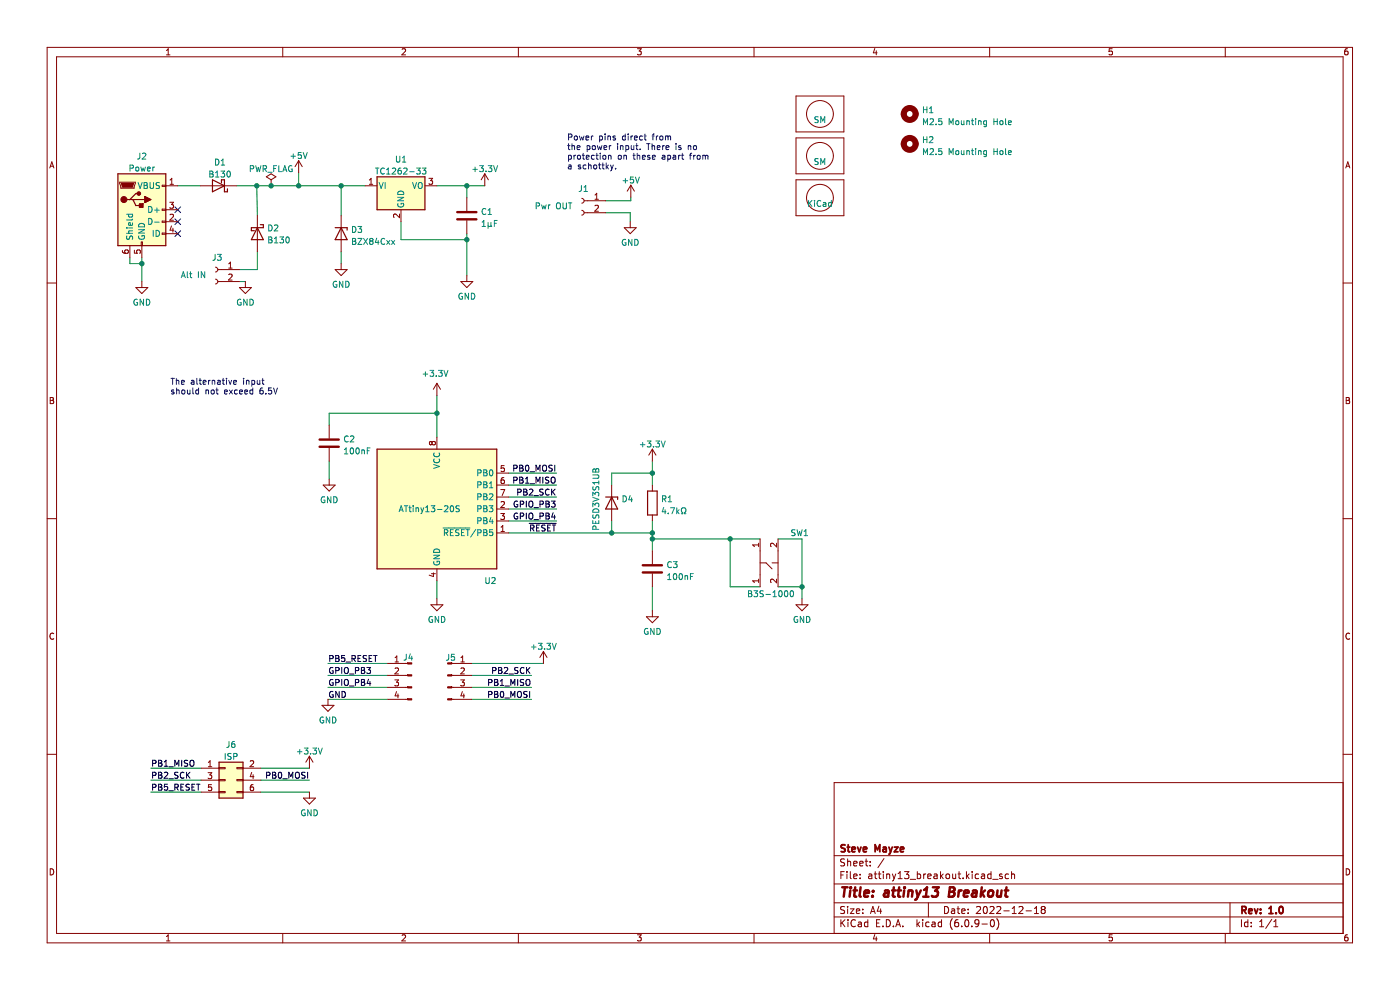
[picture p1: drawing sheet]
<svg xmlns="http://www.w3.org/2000/svg" width="297mm" height="210mm" viewBox="0 0 297 210" stroke-linecap="round" stroke-linejoin="round" font-family="sans-serif">
<path d="M0 .1h296.9v209.9h-296.9z" fill-rule="evenodd" fill="#fff" stroke="#fff" stroke-width=".21"/>
<g fill="none" stroke="#840000" stroke-width=".21">
<path d="M10 10h276.9v190h-276.9zM12 12h272.9v186h-272.9zM35.3 11.6h.8M35.3 10.7l.4-.4v1.3M60 10v2M85.3 10.5l.5-.2 .2 .4-.8 .9h.8M110 10v2M135.2 10.3h.8l-.4 .5 .4 .2v.5l-.2 .1-.6-.1M160 10v2M185.6 10.3l-.3 .9h.8M185.9 10.8v.8M209.9 10v2"/>
<path d="M235.9 10.3h-.6v.7l.6-.1v.6l-.1 .1-.5-.1M259.9 10v2M285.9 10.3l-.4 .1-.2 .2v.8l.2 .2 .4-.1v-.6l-.4-.1-.2 .3M10.6 35.6l.4-1.3 .4 1.3M10.7 35.3h.6M25.4 38.7h3.3v.2l-.3 1h-2.8zM25.8 38.9h2.5l-.2 .8h-2.1zM34.4 39.3h.8v.2h-.8zM35.2 39.4h2.5M36.1 39.1h.7M36.1 38.2l.3-.4v1.3M42.5 39.4h7.7"/>
<path d="M56.5 37.5l1-.6 1 .6-1 .6zM57.5 39.4h.1M57.5 38.1v1.3M63.4 34.1l-.8 1.2M63.4 34.1v2.5M63.4 34.1l.7 1.2M77.5 39.4h2.5M78.4 39.1h.7M78.4 38.2l.3-.4v1.3M90.1 39.4h2.6M91 37.8h.8l-.4 .5 .3 .1v.6l-.2 .1-.5-.1M102.8 36.9l-.7 1.2"/>
<path d="M102.8 36.9v2.5M102.8 36.9l.8 1.2M133.8 39.3l-.7 1.3M133.8 39.3v2.5M133.8 39.3l.8 1.3M168.9 20.4h10.1v7.6h-10.1zM168.9 29.3h10.1v7.6h-10.1zM168.9 38.1h10.1v7.7h-10.1zM285.5 35.6l.4-1.3 .5 1.3M285.6 35.3h.6M26 53.1v.4l.3 .2h.7l.2-.2-.1-.4h-.6v.4l.2 .2M27.6 52.1v2.5"/>
<path d="M28.5 53.1v.6h.6v-.6h.6l.1 .2-.1 .4M30 51.3h.2v.8h-.2zM30.1 52.1v2.5M30.1 59.7v1.3M34.4 44.4h.8v.2h-.8zM34.4 46.9h.8v.3h-.8zM34.4 49.4h.8v.3h-.8zM35.2 47h2.5M35.2 44.5h2.5M35.2 49.6h2.5M36 42.9h.8l-.4 .5 .3 .1v.6l-.1 .1-.6-.1M36.1 45.6l.5-.2 .2 .4-.8 .9h.8"/>
<path d="M36.4 47.9l-.3 .9h.8M36.7 48.4v.9M45.7 59.2a.51 .51 0 0 1 .5 .5 .51 .51 0 0 1-.5 .5M45.7 56.7a.51 .51 0 0 1 .5 .5 .51 .51 0 0 1-.5 .5M46.2 57.2h4.6M46.2 59.7h4.6M48.5 56.9h.7M48.5 56l.4-.4v1.3M48.5 58.3l.5-.2 .2 .4-.7 .9h.7M52.1 59.7v1.3M54.6 45.8v7.6M71.1 57.2h2.5l-1.2 1.3z"/>
<path d="M72.4 45.8v7.6M72.4 55.9v1.3M84.8 45.4v.8l-1-.8-.3 .2 .1 .5M85.1 44.5v2.5M97.8 59.7h2.5l-1.3 1.3zM99 42v2.7M99 46.8v2.8M99 58.5v1.2M123.4 44.6a.51 .51 0 0 1 .5 .5 .51 .51 0 0 1-.5 .5M123.4 42.1a.51 .51 0 0 1 .5 .5 .51 .51 0 0 1-.5 .5M123.9 45.1h4.6M123.9 42.6h4.6"/>
<path d="M126.2 42.3h.7M126.2 41.4l.4-.4v1.3M126.2 43.7l.5-.2 .2 .4-.7 .9h.7M132.4 48.3h2.6l-1.3 1.3zM133.7 47v1.3M10 60h2M28.8 61h2.6l-1.3 1.3zM50.8 61h2.5l-1.2 1.3zM284.9 60h2M10.7 84.3h.4l.2 .3-.2 .3 .2 .2 .1 .3-.2 .2h-.5zM10.7 84.9h.4M69.8 90.2v2.8"/>
<path d="M69.8 95v2.8M91.6 93.9l-.2-.3-.3 .3 .1 .4 .1 .1 .3-.3M91.6 93.9l.3-.3h.2l.3 .3v.2l-.3 .3-.3-.1-.2-.2M91.6 93.9v.2M92.7 81.3l-.8 1.3M92.7 81.3v2.6M92.7 92.7v2.6M92.7 81.3l.7 1.3M107 98.8h-.6l-.1 .6 .6-.1 .1 .6-.2 .1-.5-.1M138.4 95.3l-.8 1.2M138.4 95.3v2.5M138.4 95.3l.8 1.2"/>
<path d="M285.6 84.3h.4l.3 .3-.3 .3 .3 .2v.3l-.2 .2h-.5zM285.6 84.9h.4M10 110h2M68.6 102.9h2.5l-1.3 1.3zM69.8 101.6v1.3M105.4 113.1h2.5M105.4 108h2.5M105.4 110.5h2.5M105.4 100.4h2.5M105.4 102.9h2.5M105.4 105.4h2.5M106.2 108.9h.8l-.4 .5 .4 .1v.6l-.2 .1-.6-.1"/>
<path d="M106.2 103.9h.9l-.6 1.2M106.3 112.7h.7M106.3 111.8l.4-.3v1.2M106.3 106.5l.5-.1 .2 .4-.8 .9h.8M106.9 101.3l-.4 .1-.1 .2-.1 .7 .2 .3 .5-.1-.1-.6-.4-.1-.2 .2M129.8 102.9v7.6M138.4 102.9v1.3M138.4 109.2v1.3M138.4 116.9v2.8M160.9 115.2v.8M160.9 115.6h-1.2l.3 .4M161.2 114.3v10.2"/>
<path d="M161.2 119.4h1.3l1.3 1.3M163.8 119.4h1.3M164.7 115.2v.8l-.9-.8-.3 .3 .1 .5M165.1 114.3v10.2M284.9 110h2M11.4 134.4a.58 .58 0 0 0-.8 .6 .58 .58 0 0 0 .8 .5M83.8 139.5l.4-.4v1.3M91.4 128.3h2.6l-1.3 1.3zM91.5 121.7h.9M91.9 121.5v.8l-.9-.3M92.7 120.7v2.5M92.7 127v1.3"/>
<path d="M97.8 139.5l.3-.4v1.3M115.3 138.2l-.8 1.3M115.3 138.2v2.5M115.3 138.2l.7 1.3M137.1 130.8h2.6l-1.3 1.3zM138.4 121.7v2.8M138.4 129.6v1.2M160.9 122.8v.8M160.9 123.2h-1.2l.3 .4M164.7 122.8v.8l-.9-.8-.3 .3 .1 .5M168.9 128.3h2.5l-1.3 1.3zM170.1 127v1.3"/>
<path d="M286.3 134.4a.58 .58 0 0 0-.8 .6 .58 .58 0 0 0 .8 .5M68.3 149.6h2.5l-1.2 1.3zM69.6 148.4v1.2M82.3 148.4h4.2M82.3 145.8h4.2M82.3 143.3h4.2M82.3 140.7h4.2M83.8 144.2h.7l-.4 .5 .4 .1v.6l-.2 .1-.5-.1M83.8 140.4h.7M83.8 141.8l.5-.1 .2 .4-.7 .9h.7M84.1 146.7l-.3 .9h.8M84.4 147.2v.8"/>
<path d="M95.8 148.4h4.3M95.8 145.8h4.3M95.8 143.3h4.3M95.8 140.7h4.3M97.7 144.2h.8l-.4 .5 .3 .1v.6l-.1 .1-.6-.1M97.8 141.8l.5-.1 .2 .4-.8 .9h.8M97.8 140.4h.7M98.1 146.7l-.3 .9h.8M98.4 147.2v.8M10 160h2M42.7 163h3.8M42.7 165.5h3.8"/>
<path d="M42.7 168h3.8M44.1 163.9h.8l-.4 .5 .4 .1v.6l-.2 .1-.6-.1M44.2 162.6h.7M44.2 161.7l.4-.3v1.2M44.9 166.4h-.6l-.1 .7 .6-.1 .1 .6-.2 .1-.5-.1M46.5 162.8h1.2v.3h-1.2zM46.5 165.4h1.2v.2h-1.2zM46.5 167.9h1.2v.3h-1.2zM50.3 167.9h1.2v.3h-1.2zM50.3 165.4h1.2v.2h-1.2zM50.3 162.8h1.2v.3h-1.2zM51.5 163h3.9"/>
<path d="M51.5 165.5h3.9M51.5 168h3.9M53.1 161.5l.5-.1 .2 .3-.8 .9h.8M53.4 163.8l-.3 1h.8M53.7 166.4l-.4 .1-.1 .2-.1 .8 .2 .2 .5-.1-.1-.6-.4-.1-.2 .3M53.7 164.3v.9M64.4 169.3h2.5l-1.3 1.3zM65.6 160.4l-.7 1.3M65.6 160.4v2.6M65.6 168v1.3M65.6 160.4l.8 1.3M284.9 166h-107.9v32"/>
<path d="M284.9 160h2M10.7 184.3a.66 .66 0 0 1 .7 .6 .66 .66 0 0 1-.7 .7zM35.3 198.7l.4-.4v1.3M35.3 199.6h.8M60 198v2M85.3 198.4l.5-.1 .2 .4-.8 .9h.8M110 198v2M135.2 198.3h.8l-.4 .5 .4 .1v.6l-.2 .1-.6-.1M160 198v2M177 194.5h107.9M177 191.5h107.9M177 187.5h107.9"/>
<path d="M177 181.5h107.9M178.4 195.1v1.5M178.4 185.6h.5M178.6 195.7l.6 .9M179.1 184.9h-.7v1.5M179.2 192.4l-.6-.1-.2 .1v.5l.6 .2 .2 .4-.3 .3-.6-.1M179.2 182.3l-.6-.1-.2 .1v.5l.6 .2 .2 .4-.3 .3-.6-.1M179.2 195.1l-.8 .8M179.7 184.9v.1M179.7 185.4v1M179.8 182.2v1.5M179.8 192.3v.1"/>
<path d="M179.8 192.8v1M179.8 182.8l.2-.1 .4 .1 .1 .9M179.9 195.1v.1M179.9 195.6v1M180.4 192.8h.8l-.8 1h.8M180.4 184.9v1.3l.2 .2M181.1 185.9l.7-.2-.1-.2-.4-.1-.2 .2 .1 .7h.5M181.1 183.2l.7-.2-.1-.2-.4-.1-.2 .2 .1 .7h.5M181.5 195.2a.71 .71 0 0 0-1 .5 .71 .71 0 0 0 .7 .9l.3-.2M181.7 193.3l.7-.2-.1-.2-.4-.1-.2 .2v.7h.6M182.1 195.7h.6v.9M182.4 183.2l.7-.2-.1-.2-.4-.1-.2 .2 .1 .7h.5"/>
<path d="M182.5 186.2v.2M182.5 185.5v.1M182.7 195.9l-.5 .1-.2 .2 .2 .4 .5-.1M183 193.6v.2M183 192.9v.1M183.5 182.7h.6M183.7 182.2v1.3l.4 .2M184.1 195.7l-.4-.1-.3 .3 .1 .6h.6M184.1 195.1v1.5M184.3 185.5h.6l.1 .9M184.6 183.5v.2M184.6 182.8v.1"/>
<path d="M184.7 193.8l.5-1.5 .5 1.5M184.8 193.4h.7M185 185.7l-.5 .1-.3 .2 .3 .4 .5-.1M185.5 185.4h.5M185.6 198.2l-.3 1h.8M185.7 184.9v1.3l.3 .2M185.9 198.7v.9M186 195.8h.5M186.3 185.4h.6M186.5 192.2l-.4 1.1h.9M186.5 184.9v1.3l.4 .2M186.7 195.1h-.7v1.5h.7"/>
<path d="M186.8 192.8v1M187.3 196.4v.2M187.4 184.9v.1M187.4 185.4v1M187.5 182.1l-1.3 1.9M188 195.1a.76 .76 0 0 1 .9 .7 .76 .76 0 0 1-.9 .8zM188.1 185.5l.2-.1 .4 .1v.9M188.1 185.4v1M189.3 185.4l.4 1M189.5 196.4v.2M189.7 186.4l-.4 .5M190 196.6l.5-1.5 .5 1.5"/>
<path d="M190 185.4l-.3 1M190.2 196.2h.7M190.5 185.3l.5-.4v1.5M190.5 186.4h.9M191.5 196.4v.2M191.9 184.9h.9l-.5 .6 .4 .1v.6l-.2 .2-.6-.2M193.1 186.5h1.1M194.5 195.1v1.5M194.6 185.5l.4-.1 .3 .3-.1 .6h-.6M194.6 184.9v1.5M194.7 196l.4 .6M195.1 195.6l-.6 .6"/>
<path d="M195.7 195.1v.1M195.7 195.6v1M196 185.4v1M196.4 185.4l-.4 .3M196.8 185.9l.7-.2v-.2l-.5-.1-.2 .2 .1 .7h.6M197 191.5v3M197.1 195.7l-.4-.1-.3 .3 .1 .6h.6M197.7 195.7h.6l.1 .9M198.2 185.5h.5l.1 .9M198.4 195.9l-.5 .1-.2 .2 .2 .4 .5-.1M198.8 185.7l-.5 .1-.2 .2 .2 .4 .5-.1M199.5 184.9v1.5"/>
<path d="M199.7 185.8l.4 .6M199.7 195.7l-.4-.1-.3 .3 .2 .6h.5M199.7 195.1v1.5M200.1 185.4l-.6 .6M200.4 192.3a.76 .76 0 0 1 .8 .7 .76 .76 0 0 1-.8 .8zM200.7 185.5l.3-.1 .4 .1 .1 .6-.2 .2-.3 .1-.3-.2zM201.9 192.9h.6v.9M202 194.9a1.72 1.72 0 0 0 0 2.3M202.1 185.4l.1 .9 .3 .1 .2-.2M202.5 193.1l-.5 .1-.2 .2 .2 .4 .5-.1M202.7 185.4v1M203 192.8h.6"/>
<path d="M203.2 192.3v1.3l.4 .2M203.2 195.1l-.4 .1a1.01 1.01 0 0 0 0 1.4l.5-.2 .1-.5-.3-.2h-.4l-.2 .2M203.2 185.4h.6M203.5 184.9v1.3l.3 .2M204 193.3l.7-.2v-.2l-.5-.1-.2 .2 .1 .7h.6M204 196.4v.2M204.3 186.2v.2M204.8 195.2l.2-.1a.8 .8 0 0 1 .5 .7 .8 .8 0 0 1-.5 .8l-.3-.6zM205 184.9v1.5M205.2 185.8l.4 .6M205.4 193.6v.2M205.4 192.9v.1"/>
<path d="M205.6 185.4l-.6 .6M206.2 196.4v.2M206.2 184.9v.1M206.2 185.4v1M207.2 192.4l.5-.1 .3 .4-.9 1.1h.9M207.6 185.5l-.4-.1-.3 .3 .1 .6h.6M207.7 195.7l-.3 .3-.4-.1-.2-.2v-.3l.3-.3h.3l.3 .3a1 1 0 0 1-.5 1.2h-.2M208.2 185.5h.6l.1 .9M208.3 196h1.2M208.7 192.4l.3-.1a.8 .8 0 0 1 .5 .7 .8 .8 0 0 1-.5 .8l-.4-.6zM208.9 185.7l-.5 .1-.2 .2 .2 .4 .5-.1M209.9 198v2"/>
<path d="M210 192.4l.6-.1 .3 .4-.9 1.1h.9M210.2 195.2l.3-.1a.8 .8 0 0 1 .5 .7 .8 .8 0 0 1-.5 .8l-.4-.6zM210.2 185.5l-.4-.1-.3 .3 .2 .6h.5M210.2 184.9v1.5M210.6 186.5h1.1M211.5 192.4l.5-.1 .3 .4-.9 1.1h.9M211.5 194.9a1.72 1.72 0 0 1 0 2.3M212.6 185.5l-.4-.1-.2 .2 .1 .2 .5 .2v.3h-.6M213 193.2h1.1M214 185.5l-.5-.1-.3 .3 .2 .6h.6M214.6 185.5l.2-.1 .4 .1v.9M214.6 184.9v1.5"/>
<path d="M214.7 193.8h.9M214.7 192.7l.5-.4v1.5M216.2 192.4l.5-.1 .3 .4-.9 1.1h.9M217.7 193.2h1.1M219.5 193.8h.8M219.5 192.7l.4-.4v1.5M221.2 192.9l-.3-.3 .3-.3h.3l.2 .3-.2 .3M221.2 192.9l-.3 .3 .1 .4 .2 .2 .4-.1 .1-.2v-.4l-.2-.2M221.2 192.9h.3M235.9 198.3h-.6v.6h.6v.6l-.1 .1-.5-.1M259.9 198v2M260.9 191.5v6.5"/>
<path d="M263.4 195.1v1.5M264.7 195.7l-.4-.1-.3 .3 .2 .6h.5M264.7 195.1v1.5M265.4 196.4v.2M265.4 195.7v.1M267.2 196.6h.9M267.2 195.5l.5-.4v1.5M269.8 195l-1.3 1.9M270.2 196.6h.9M270.2 195.5l.5-.4v1.5M285.6 184.3a.66 .66 0 0 1 .7 .6 .66 .66 0 0 1-.7 .7zM285.9 198.3l-.4 .1-.2 .2v.7l.2 .3 .4-.1v-.6l-.4-.1-.2 .2"/>
<circle cx="173.9" cy="33.1" r="2.84"/>
<circle cx="173.9" cy="24.2" r="2.84"/>
<circle cx="173.9" cy="42" r="2.84"/>
</g>
<g fill="none" stroke="#840000" stroke-width=".39">
<path d="M179.3 179.3l-.6-.1-.2 .1v.5l.7 .2 .1 .4-.3 .3-.6-.1M179.7 179.7h.6M179.9 179.2v1.3l.4 .2M181.9 179.7l.4 1 .4-1M187.4 179.8h.5l.1 .9M188.6 179.7l.3 1M189.3 179.7l-.4 1M189.7 179.7h.8l-.8 1h.8M180.7 180.2l.7-.2v-.2l-.5-.1-.2 .2 .1 .7h.6M183.2 180.2l.7-.2-.1-.2-.4-.1-.2 .2v.7h.6M185.6 180.7v-1.5l.5 1.1 .5-1.1v1.5M188 180l-.5 .1-.2 .2 .2 .4 .5-.1"/>
<path d="M188.9 180.7l-.3 .5M191 180.2l.7-.2-.1-.2-.4-.1-.2 .2 .1 .7h.5M263.5 193.1l.7-.1 .1-.2v-.4l-.8-.1v1.5M263.8 193.1l.5 .7M264.9 193.3l.7-.2v-.2l-.5-.1-.2 .2 .1 .7h.6M266.1 192.8l.4 1 .3-1M267.4 193.6v.2M267.4 192.9v.1M269.2 193.8h.9M269.2 192.7l.4-.4v1.5M270.7 193.6v.2M271.5 192.4l.2-.1a.8 .8 0 0 1 .5 .7 .8 .8 0 0 1-.5 .8l-.4-.6z"/>
</g>
<g fill="none" stroke="#840000" stroke-width=".52">
<path d="M178.7 188.2h1.1M179.2 188.2l-.2 2M180.4 188.9l-.2 1.3M180.5 188.2v.2M181.1 188.9h.7M181.4 188.2l-.2 1.7 .1 .2 .4 .1M182.6 188.2l-.2 1.7 .2 .3M183.4 189.5l.9-.1v-.4l-.6-.1-.3 .3v.9h.7M185.1 190v.2M185.2 189v.2M187.7 189h.8l-.1 1.2M188.5 189.4l-.7 .1a.4 .4 0 0 0-.3 .3 .4 .4 0 0 0 .2 .4l.7-.1"/>
<path d="M189.2 188.9h.8M189.6 188.2l-.2 1.7 .1 .2 .3 .1M190.4 188.9h.8M190.8 188.2l-.3 1.7 .1 .2 .4 .1M191.8 188.9l-.1 1.3M191.9 188.2v.2M192.7 189.1l.4-.2 .4 .1v1.2M192.8 188.9l-.2 1.3M194.4 188.9l.3 1.3M194.7 190.2l-.2 .5-.4 .2M195.3 188.9l-.6 1.3M195.8 190.2h1.2"/>
<path d="M196 188.8l.7-.6-.3 2M197.9 188.2h1.2l-.7 .8 .5 .2-.1 .8-.3 .2h-.6l-.2-.2M201.4 189.2h.7M201.5 188.2h.7l.2 .2 .1 .4-.4 .4 .2 .1a.58 .58 0 0 1-.3 .9h-.7zM203.4 188.9l-.1 1.3M204 188.9l-.4 .1-.2 .3M204.5 189.5l1-.1-.1-.4h-.7l-.3 .9 .3 .3 .6-.1M206.4 189h.7v1.2M207.2 189.4l-.7 .1a.4 .4 0 0 0-.3 .3 .4 .4 0 0 0 .2 .4l.7-.1M208.3 188.2l-.3 2M208.3 189.5l.5 .7M209 188.9l-.9 .7"/>
<path d="M209.8 189.1l.1-.1a.5 .5 0 0 1 .8 .3l-.1 .5-.2 .3a.5 .5 0 0 1-.8-.3zM211.6 188.9v1.2l.4 .1 .3-.2M212.5 188.9l-.2 1.3M213.1 188.9h.8M213.5 188.2l-.2 1.7 .1 .2 .3 .1"/>
</g>
<g fill="#ffffc2" stroke="#ffffc2" stroke-width=".25">
<path d="M80 37.5h10.1v7h-10.1z" fill-rule="evenodd"/>
<path d="M25 36.9h10.2v15.2h-10.2z" fill-rule="evenodd"/>
<path d="M80 95.3h25.4v25.4h-25.4z" fill-rule="evenodd"/>
<path d="M46.5 161.7h5v7.6h-5z" fill-rule="evenodd"/>
</g>
<path d="M37.1 43.9l1.2 1.2M37.1 49l1.2 1.2M37.1 46.4l1.2 1.2M38.3 43.9l-1.2 1.2M38.3 49l-1.2 1.2M38.3 46.4l-1.2 1.2" fill="none" stroke="#000084" stroke-width=".21"/>
<g fill="none" stroke="#008400" stroke-width=".21">
<path d="M37.7 39.4h4.8M50.2 39.4h27.3M54.5 39.4l.1 6.4M63.4 36.6v2.8M72.4 39.4v6.4M92.7 39.4h10.1M99 39.4v2.6M27.6 54.6v1.3h2.5M30.1 54.6v5.1M50.8 59.7h1.3M54.6 53.4v3.8h-3.8M72.4 53.4v2.5"/>
<path d="M85.1 47v3.8h13.9M99 49.6v8.9M128.5 45.1h5.2v1.9M133.8 41.8v.8h-5.3M69.8 97.8v3.8M92.7 83.9v8.8M92.7 87.7h-22.9v2.5M138.4 97.8v5.1M107.9 102.9h10.2M107.9 110.5h10.2M107.9 105.4h10.2M107.9 108h10.2"/>
<path d="M107.9 100.4h10.2M107.9 113.1h30.5M129.8 110.5v2.6M138.4 110.5v6.4M138.4 100.4h-8.6v2.5M138.4 114.3h22.8M154.9 114.3v10.2h6.3M165.1 114.3h5v12.7M92.7 123.2v3.8M138.4 124.5v5.1M165.1 124.5h5M69.6 145.8h12.7"/>
<path d="M69.6 143.3h12.7M69.6 148.4h12.7M69.6 140.7h12.7M100.1 145.8h12.6M100.1 143.3h12.6M100.1 148.4h12.6M100.1 140.7h15.2M32 163h10.7M32 165.5h10.7M32 168h10.7M55.4 163h10.2M55.4 165.5h10.2"/>
<path d="M55.4 168h10.2"/>
</g>
<g fill="none" stroke="#0000c2" stroke-width=".21">
<path d="M120.4 30.9h.5M120.6 29.1l.6-.1 .1-.5-.7-.1v1.3M120.6 30.5v1.1l.3 .1M120.6 32.9v1.3M120.6 33l.4-.1 .2 .3-.1 .5h-.5M120.6 35h.5l.1 .8M121.2 35.3l-.6 .2 .1 .3h.5M121.3 30.5v1.2M121.3 31h.5l.1 .7M121.8 32.9v.9M121.9 28.9l.4-.1 .2 .3v.4l-.2 .2-.5-.2zM122.1 32.9l-.3 .3"/>
<path d="M122.4 31.3l.6-.1v-.2l-.4-.1-.2 .2 .1 .6h.5M122.6 33l.3-.1 .3 .3v.3l-.3 .3-.4-.3zM122.9 28.8l.3 .9 .2-.6 .2 .6 .3-.9M123.2 35h-.3l-.2 .2v.1l.5 .2v.3h-.5M123.5 32.9h.5M123.7 32.5v1.1l.3 .2M124.3 29.3l.6-.1v-.3l-.4-.1-.2 .2 .1 .6h.5M124.3 35h-.4l-.2 .2 .1 .6h.5M124.4 33.4l.6-.2-.1-.2-.4-.1-.1 .2v.6h.5M124.5 31l.4-.1 .3 .2-.2 .6h-.5M124.5 30.9v1.3M124.9 35.1l.4-.1 .1 .8"/>
<path d="M124.9 34.6v1.2M125.5 28.8v.9M125.8 31l.3-.1 .2 .2v.4l-.2 .2-.5-.2zM125.8 28.8l-.3 .3M126 35.1l.2-.1 .3 .1v.7l-.5-.1zM126.1 33l-.4-.1-.2 .3 .1 .5h.5M126.4 32.9h.5M126.6 32.5v1.1l.3 .2M126.7 30.9l.3 .8 .2-.6 .3 .6 .2-.8M127 35h.5M127.1 34.6v1l.4 .2M127.2 28.9l.4-.1 .2 .3-.1 .5h-.5"/>
<path d="M127.2 28.8v1.3M127.3 32.5v.1M127.3 32.9v.9M127.7 35h.5M127.9 34.6v1l.3 .2M128 33l.3-.1 .2 .3v.3l-.2 .3-.4-.3zM128.1 31.3l.6-.1v-.2l-.4-.1-.2 .2 .1 .6h.5M128.4 28.4v.1M128.4 28.8v.9M128.6 34.6v1.2M128.7 35.3l.4 .5M129 29l.4-.1 .1 .8"/>
<path d="M129 28.8v.9M129.1 33.1l.5-.1v.8M129.1 32.9v.9M129.1 35l-.5 .5M129.3 30.9v.8M129.5 35l.3 .8M129.6 30.9l-.3 .2M129.8 35.8l-.3 .5M130.1 35l-.3 .8M130.5 28.9l-.3-.1-.1 .2v.2l.4 .1v.3h-.4M130.6 35.7v.1M131 30.5v.1"/>
<path d="M131 30.9v.8M131.3 33l.3-.1 .2 .3v.3l-.2 .3-.5-.3zM131.6 31h.5l.1 .7M131.6 30.9v.8M132.3 33.1l.5-.1 .1 .8M132.3 32.9v.9M132.7 28.9l-.4-.1-.3 .3 .2 .5h.5M132.7 28.4v1.3M132.8 31l.3-.1 .3 .2-.1 .6h-.5M132.8 30.9v1.3M133.3 28.4v.1M133.3 28.8v.9"/>
<path d="M133.9 28.8v.9M133.9 30.9l.1 .8 .5-.1M134.2 28.8l-.3 .3M134.3 32.9h.5M134.5 30.9v.8M134.5 32.5v1.1l.3 .2M134.6 29.3l.6-.1-.1-.3-.3-.1-.2 .2v.6h.5M134.9 30.9h.5M135.1 30.5v1.1l.3 .1M135.2 32.5v1.3M135.2 33.1l.5-.1v.8M135.8 31.6v.1"/>
<path d="M136.3 28.9l-.4-.1-.2 .3 .1 .5h.5M136.3 33.4l.6-.2-.1-.2-.3-.1-.2 .2v.6h.5M136.6 28.8h.5M136.8 28.4v1.1l.3 .2M137.2 30.5h.7M137.5 30.5v1.2M137.9 33l-.4-.1-.1 .2v.2l.5 .1v.3h-.5M138.3 28.8h.5M138.3 31h.5l.1 .7M138.3 30.5v1.2M138.4 33.4l.6-.2-.1-.2-.3-.1-.2 .2 .1 .6h.4M138.8 28.4l-.3 .2v1.1"/>
<path d="M139.2 28.8v.9M139.4 31.3l.6-.1v-.2l-.4-.1-.2 .2 .1 .6h.5M139.6 28.8l-.4 .3M140.1 28.9l.3-.1 .2 .3v.4l-.2 .2-.4-.2zM140.5 33h.5l.1 .8M140.6 30.9v.8M140.9 30.9l-.3 .2M141.1 33.2l-.6 .3 .1 .3 .5-.1M141.2 29l.3-.2 .2 .2M141.2 28.8v.9M141.3 31.3l.6-.1-.1-.2-.3-.1-.2 .2 .1 .6h.4M141.7 33l.3-.1 .3 .3-.2 .5h-.4"/>
<path d="M141.7 32.9v1.3M141.7 29l.2-.2 .3 .1 .1 .8M141.7 29v.7M142.8 33h.5l.1 .8M143.4 33.2l-.7 .3 .2 .3 .5-.1M143.4 30.5v.1M143.4 30.9v.8M144 32.9v.9M144.3 32.9l-.3 .3M144.4 31l-.3-.1-.1 .2v.2l.4 .1v.3h-.4M144.6 32.9h.4M144.7 32.5v1.1l.3 .2"/>
<path d="M146 31h.5l.1 .7M146 30.9v.8M146.3 32.9h.4M146.7 32.5l-.3 .2v1.1M147.2 31l.1-.1 .4 .1-.1 .7-.4-.1zM147.2 32.9v.9M147.5 32.9l-.3 .3M148 33l.3-.1 .3 .3v.3l-.3 .3-.4-.3zM149.1 33.1l.4-.2 .1 .2M149.1 32.9v.9M149.6 33.1l.2-.2 .3 .1 .1 .8M149.6 33.1v.7"/>
<path d="M36.3 80.3h.7M36.6 80.3v1.2M36.9 82.8l-.3-.1-.2 .2v.2l.5 .1v.3h-.5M37.4 80.8l.5-.1 .1 .8M37.4 80.3v1.2M37.5 82.8h.5v.8M37.5 82.3v1.3M38.5 81.1l.6-.1-.1-.3h-.3l-.2 .2 .1 .6h.4M38.6 82.8l.2-.1 .4 .1-.1 .7-.5-.1zM39.8 82.7v.8l.5-.1M40.3 82.7v.9M40.6 80.7h.5l.1 .8"/>
<path d="M40.9 82.3v1.1l.2 .2M41.2 81l-.6 .2 .1 .3h.5M41.8 80.3v1l.1 .2M42.1 82.8l-.3-.1-.3 .3 .1 .5h.5M42.1 82.3v1.3M42.2 80.7h.5M42.4 80.3v1l.3 .2M43.1 81.1l.6-.1-.1-.3h-.3l-.2 .2 .1 .6h.4M43.7 82.8h.5v.8M43.7 82.7v.9M44.2 80.7v.8M44.6 80.7l-.4 .2"/>
<path d="M44.8 82.8l.2-.1 .4 .1-.1 .7-.5-.1zM45 80.8l.5-.1 .1 .8M45 80.7v.8M45.8 82.7h.5M46 82.3v1.1l.3 .2M46.2 80.7h.5v.8M46.7 81l-.6 .2 .2 .3h.4M47.1 80.7h.5M47.3 80.3v1l.3 .2M47.6 83.1l.6-.1v-.2l-.4-.1-.2 .2 .1 .6h.5M48 80.3v.1M48 80.7v.8"/>
<path d="M48.5 80.7l.3 .8 .3-.8M48.7 82.7l.6 .9M49.3 82.7l-.6 .9M49.6 81.1l.6-.1-.1-.3h-.4l-.1 .2v.6h.5M50.3 82.8l-.3-.1-.3 .3 .2 .5h.4M50.8 83.1l.6-.1v-.2l-.4-.1-.2 .2 .1 .6h.5M51.7 80.3v.1M51.7 80.7v.8M51.9 83.1l.6-.1v-.2l-.4-.1-.2 .2 .1 .6h.5M52.3 80.8l.5-.1v.8M52.3 80.7v.8M53.4 80.7h.4l.2 .2-.1 .6h-.5"/>
<path d="M53.4 80.7v1.2M53.6 82.8l-.4-.1-.2 .3 .1 .5h.5M53.6 82.3v1.3M54.6 80.7v.8l.5-.1M55.1 80.7v.8M55.5 80.7h.5M55.7 80.3v1l.3 .2M55.7 82.3l-.3 .1-.2 .2-.1 .7 .3 .3 .4-.2-.1-.6h-.3l-.3 .2M56.4 83.4v.2M57.6 82.3h-.6l-.1 .6 .6-.1 .1 .6-.2 .2-.5-.2M58 82.3l.4 1.3 .5-1.3"/>
</g>
<g fill="none" stroke="#000" stroke-width=".21">
<path d="M109 99.3h.6l.1-.5-.7-.1v1.2M110.3 98.7h.4l.2 .2-.2 .4 .2 .1 .1 .3-.3 .2h-.4zM110.3 99.3h.4M111.6 98.8l.2-.1a.68 .68 0 0 1 .4 .6 .68 .68 0 0 1-.4 .6l-.3-.4zM113.7 99.9v-1.2l.4 .9 .5-.9v1.2M115.2 98.9l.2-.2a.43 .43 0 0 1 .5 .4v.4a.42 .42 0 0 1-.4 .5 .42 .42 0 0 1-.4-.5zM117.2 98.7l-.7 .1v.4l.5 .2 .2 .3-.3 .2h-.5M117.7 98.7v1.2M109 101.9l.6-.1 .1-.5-.7-.1v1.3M109.8 106.4a.58 .58 0 0 0-.8 .5 .58 .58 0 0 0 .8 .5v-.4h-.2M109.8 108.9a.58 .58 0 0 0-.8 .6 .58 .58 0 0 0 .8 .5v-.4h-.2M109.8 104.4h.6l.1-.5-.7-.1v1.2"/>
<path d="M110.3 101.2h.4l.2 .3-.2 .3 .2 .1 .1 .3-.3 .3h-.4zM110.3 101.8h.4M110.4 107l.6-.1v-.5l-.6-.1v1.3M110.4 109.5l.6-.1v-.4l-.6-.2v1.3M111.1 103.8h.4l.3 .2-.3 .4 .3 .1v.3l-.2 .2h-.5zM111.1 104.4h.4M111.5 101.6l.3-.4v1.3M111.5 102.5h.7M111.7 106.3v1.3M111.7 108.8v1.3M112.3 106.5l.2-.2a.43 .43 0 0 1 .5 .4v.4a.42 .42 0 0 1-.4 .5 .42 .42 0 0 1-.4-.5zM112.3 109l.2-.2a.43 .43 0 0 1 .5 .5v.4a.42 .42 0 0 1-.4 .4 .42 .42 0 0 1-.4-.4z"/>
<path d="M112.3 111h5.7M112.3 103.9l.5-.1 .2 .3-.7 .9h.7M112.4 100.1h1M112.4 102.6h1M112.6 112h.6v-.5l-.6-.1v1.2M112.9 112l.4 .6M113.3 107.7h1M113.3 105.1h1M113.3 110.2h1M113.7 102.5v-1.3l.4 .9 .5-.9v1.3M113.8 112h.5M114.4 111.4h-.6v1.2h.6"/>
<path d="M114.6 107l.6-.1v-.5l-.6-.1v1.3M114.6 109.5l.6-.1v-.4l-.6-.2v1.3M115.2 101.2v1.3M115.2 103.8h-.5l-.2 .2 .1 .3 .6 .2v.4l-.7 .1M115.6 111.4l-.6 .1v.4l.5 .2 .1 .3-.2 .2h-.5M115.8 106.3h.4l.3 .2-.3 .4 .3 .1v.3l-.2 .3h-.5zM115.8 108.8h.4l.3 .3-.3 .3 .3 .2v.3l-.2 .2h-.5zM115.8 106.9h.4M115.8 109.4h.4M116.2 112h.4M116.4 101.3h-.6v.4l.5 .2 .1 .3-.2 .3-.5-.1M116.5 103.9a.56 .56 0 0 0-.8 .5 .56 .56 0 0 0 .8 .5"/>
<path d="M116.8 111.4h-.6v1.2h.6M117 106.3h.8l-.5 .5 .4 .1v.5l-.2 .2-.5-.2M117 101.4l.2-.2a.43 .43 0 0 1 .6 .4v.5a.42 .42 0 0 1-.5 .4 .42 .42 0 0 1-.4-.4zM117 103.8v1.2M117.2 111.4h.7M117.2 104.3l.6 .7M117.3 108.8l-.3 .9h.8M117.5 111.4v1.2M117.6 109.3v.8M117.8 103.8l-.8 .7M70 139.7h.6v-.5l-.6-.1v1.2M71.2 139.1h.5l.2 .2-.2 .4 .2 .1 .1 .3-.3 .2h-.5z"/>
<path d="M71.2 139.7h.5M73.1 139.1h-.6l-.1 .6 .6-.1 .1 .6-.2 .1-.5-.1M74.7 139.7h.6v-.5l-.6-.1v1.2M75 139.7l.4 .6M75.9 139.7h.5M76.5 139.1h-.6v1.2h.6M77.8 139.1l-.7 .1v.3l.5 .3 .2 .3-.3 .2h-.5M78.3 139.7h.4M78.9 139.1h-.6v1.2h.6M79.3 139.1h.7M79.6 139.1v1.2M70.6 141.7a.58 .58 0 0 0-.7 .5 .58 .58 0 0 0 .8 .5v-.4h-.3"/>
<path d="M70.6 144.2a.58 .58 0 0 0-.7 .6 .58 .58 0 0 0 .8 .5v-.4h-.3M70.6 146.7a.58 .58 0 0 0-.7 .6 .58 .58 0 0 0 .8 .5v-.4h-.3M71.2 142.3l.6-.1 .1-.5-.7-.1v1.3M71.2 144.8l.6-.1 .1-.4-.7-.2v1.3M72 146.7v1.2l-.8-1.2v1.2M72.5 141.6v1.3M72.5 144.1v1.3M72.6 146.7a.64 .64 0 0 1 .7 .6 .64 .64 0 0 1-.7 .6zM73.1 141.8l.2-.2a.43 .43 0 0 1 .6 .4v.4a.42 .42 0 0 1-.4 .5 .42 .42 0 0 1-.5-.5zM73.1 144.3l.2-.2a.43 .43 0 0 1 .6 .5v.4a.42 .42 0 0 1-.4 .4 .42 .42 0 0 1-.5-.4zM73.4 140.4h1M74.1 143h1"/>
<path d="M74.1 145.5h1M75.4 142.3l.6-.1 .1-.5-.7-.1v1.3M75.4 144.8l.6-.1 .1-.4-.7-.2v1.3M76.7 141.6h.4l.2 .2-.2 .4 .2 .1 .1 .3-.2 .3h-.5zM76.7 142.2h.4M76.7 144.1h.4l.2 .3-.2 .3 .2 .2 .1 .3-.2 .2h-.5zM76.7 144.7h.4M77.8 141.6h.8l-.4 .5 .3 .1v.5l-.1 .2-.6-.2M78.2 144.1l-.3 .9h.8M78.5 144.6v.8M103.7 144.8l.6-.1v-.4l-.6-.2v1.3M103.7 147.3h.6v-.5l-.6-.1v1.2"/>
<path d="M104.5 142.3l.6-.1 .1-.5-.7-.1v1.3M104.9 144.1h.5l.2 .3-.2 .3 .2 .2 .1 .3-.3 .2h-.5zM104.9 146.7h.5l.2 .2-.2 .4 .2 .1 .1 .3-.3 .2h-.5zM104.9 144.7h.5M104.9 147.3h.5M105.8 141.6h.4l.2 .2-.2 .4 .2 .1 .1 .3-.2 .3h-.5zM105.8 142.2h.4M106.1 144.5l.4-.4v1.3M106.1 145.4h.8M106.3 146.8l.1-.1a.68 .68 0 0 1 .5 .6 .68 .68 0 0 1-.5 .6l-.3-.4zM107 141.7l.5-.1 .2 .4-.8 .9h.8M107.1 145.5h1"/>
<path d="M107.1 148.1h1M108 143h.9M108.4 145.4v-1.3l.4 .9 .4-.9v1.3M108.4 147.9v-1.2l.4 .9 .4-.9v1.2M109.8 144.1v1.3M109.9 141.7l-.5-.1-.2 .2 .1 .3 .5 .3v.3l-.6 .1M109.9 146.7h.2a.43 .43 0 0 1 .5 .4v.4a.42 .42 0 0 1-.4 .5 .42 .42 0 0 1-.4-.5zM111.1 144.2l-.7 .1v.3l.6 .3 .1 .3-.2 .2-.5-.1M111.2 141.7a.56 .56 0 0 0-.8 .5 .56 .56 0 0 0 .8 .5M111.7 141.6v1.3M111.8 144.2l.1-.1a.43 .43 0 0 1 .5 .5v.4a.42 .42 0 0 1-.4 .4 .42 .42 0 0 1-.4-.4zM111.8 146.7l-.6 .1v.4l.5 .2 .1 .3-.2 .2h-.5"/>
<path d="M111.9 142.1l.5 .8M112.4 146.7v1.2M112.4 141.6l-.7 .7M32.4 164.5l.6-.1v-.5l-.6-.1v1.3M32.4 161.9h.6v-.5l-.6-.1v1.2M32.4 167h.6v-.5l-.6-.1v1.2M33.6 163.8h.5l.2 .3-.2 .3 .2 .1 .1 .3-.3 .3h-.5zM33.6 164.4h.5M33.6 161.3h.5l.2 .2-.2 .4 .2 .1 .1 .3-.3 .2h-.5zM33.6 166.4h.5l.2 .2-.2 .4 .2 .1 .1 .3-.3 .2h-.5zM33.6 161.9h.5M33.6 167h.5"/>
<path d="M34.9 163.9l.4-.1 .3 .4-.8 .9h.8M34.9 162.5h.7M34.9 161.6l.3-.3v1.2M35.5 166.4h-.6v.6l.6-.1v.6l-.2 .1-.4-.1M35.8 165.2h1M35.8 162.7h1M35.8 167.7h1M37.1 162.5v-1.2l.4 .9 .4-.9v1.2M37.1 167h.6l.1-.5-.7-.1v1.2M37.4 167l.4 .6M37.8 163.9h-.7v.4l.5 .2 .2 .3-.3 .3-.5-.1M38.4 167h.4"/>
<path d="M38.5 161.3v1.2M39 166.4h-.6v1.2h.6M39 163.9a.56 .56 0 0 0-.8 .5 .56 .56 0 0 0 .8 .6M39.6 163.8v1.3M39.8 164.4l.5 .7M39.8 161.3l-.7 .1v.4l.6 .2 .1 .3-.2 .2h-.5M40.2 166.4l-.7 .1v.3l.6 .3 .1 .3-.3 .2h-.4M40.3 163.8l-.7 .7M40.4 161.5l.2-.2a.43 .43 0 0 1 .5 .4v.4a.42 .42 0 0 1-.4 .5 .42 .42 0 0 1-.4-.5zM40.7 167h.4M41.3 166.4h-.6v1.2h.6M41.7 166.4h.7"/>
<path d="M42.1 166.4v1.2M56.6 164.5l.6-.1v-.5l-.6-.1v1.3M57.8 163.8h.4l.3 .3-.3 .3 .3 .1v.3l-.2 .3h-.5zM57.8 164.4h.4M59.2 163.9l.1-.1a.68 .68 0 0 1 .5 .6 .68 .68 0 0 1-.5 .7l-.3-.5zM60 165.2h1M61.3 165.1v-1.3l.4 .9 .4-.9v1.3M62.7 164l.3-.2a.43 .43 0 0 1 .5 .4v.5a.42 .42 0 0 1-.4 .4 .42 .42 0 0 1-.4-.4zM64.7 163.9h-.6v.4l.5 .2 .1 .3-.2 .3-.5-.1M65.3 163.8v1.3"/>
</g>
<g fill="none" stroke="#008484" stroke-width=".21">
<path d="M27.6 35.7l.6-.1v-.5l-.6-.1v1.3M28.9 35.6l.1-.2 .4 .2-.1 .6h-.4zM29.3 38.7l.4 1.3 .4-1.3M29.7 32.5l-.1 1.1-.4 .1M29.9 35.4l.2 .9 .3-.6 .2 .6 .2-.9M30.2 32.6l.5-.1 .2 .3-.7 .9h.7M30.6 38.7h.4l.2 .3-.2 .3 .2 .1 .1 .3-.2 .3h-.5zM30.6 39.3h.4M31.3 35.9l.6-.2-.1-.2-.3-.1-.2 .2v.6h.5M31.8 38.7v1l.3 .3h.2l.3-.3v-1M32.4 35.4v.9M32.8 35.4l-.4 .3"/>
<path d="M33.8 38.8l-.4-.1-.3 .3 .1 .3 .6 .2v.4h-.7M44.5 36.3h.4l.3 .2-.3 .4 .3 .1v.3l-.2 .3h-.5zM44.5 36.9h.4M45.7 33.7a.64 .64 0 0 1 .8 .7 .64 .64 0 0 1-.8 .6zM45.7 37.6h.7M45.7 36.6l.4-.3v1.3M46.9 36.3h.8l-.5 .5 .4 .1v.5l-.2 .2-.5-.2M46.9 35h.8M46.9 34.1l.4-.4v1.3M48.3 36.4l.1-.1a.68 .68 0 0 1 .5 .6 .68 .68 0 0 1-.5 .7l-.3-.5zM53.1 35.8l.6-.1 .1-.4-.7-.2v1.3M54.3 35.1l.3 1.3 .2-.9 .2 .9 .3-1.3"/>
<path d="M55.8 35.8l.6-.1 .1-.4-.7-.2v1.3M56.1 35.8l.4 .6M56.8 36.5h1M58.1 35.7h.4M58.7 35.1h-.6v1.3M59.1 35.1v1.3h.7M60 36.4l.4-1.3 .4 1.3M60.1 36h.6M61.7 33.1h1M61.9 35.2a.58 .58 0 0 0-.7 .6 .58 .58 0 0 0 .8 .5v-.4h-.3M62.2 32.7v.9M63.9 32.3h-.6l-.1 .7 .6-.1 .1 .6-.2 .1-.5-.1"/>
<path d="M64.3 32.3l.4 1.3 .5-1.3M79.7 35.6h.7M80 35.6v1.3M80.4 38.7l.5 1.3 .4-1.3M81.5 35.8a.56 .56 0 0 0-.8 .5 .56 .56 0 0 0 .8 .5M81.7 38.7v1.3M82 36.9h.7M82 36l.4-.4v1.3M83.2 35.8l.5-.2 .2 .4-.7 .9h.7M84.1 33.1v1l.2 .3 .4-.1 .1-.2v-1M85 35.6l-.3 .1-.2 .3-.1 .7 .3 .2 .4-.1-.1-.6-.3-.1-.3 .3M85.4 34.4h.7"/>
<path d="M85.4 33.5l.3-.4v1.3M85.6 35.8l.5-.2 .3 .4-.8 .9h.8M86.9 36.4h1M87.5 38.7l.4 1.3 .5-1.3M88.4 35.6h.7l-.4 .5 .4 .2v.5l-.2 .1-.5-.1M88.8 38.9l.2-.2a.43 .43 0 0 1 .6 .4v.5a.42 .42 0 0 1-.4 .4 .42 .42 0 0 1-.5-.4zM89.6 35.6h.8l-.5 .5 .4 .2v.5l-.2 .1-.5-.1M100.3 35.9h1M100.8 35.4v1M101.8 35.1h.7l-.4 .5 .4 .1v.6l-.2 .1-.5-.1M103.1 36.3v.1M103.6 35.1h.8l-.5 .5 .4 .1v.6l-.2 .1-.5-.1"/>
<path d="M104.7 35.1l.4 1.3 .5-1.3M123.3 39.4v1l-.4 .2M123.9 39.7l.4-.3v1.2M132.2 38.3h1M132.7 37.9v.9M134.4 37.6h-.6l-.1 .6 .6-.1 .1 .6-.2 .1-.5-.1M134.8 37.6l.4 1.2 .4-1.2M173.6 33.7l-.7 .1v.3l.6 .3 .1 .3-.3 .2-.4-.1M173.6 24.8l-.7 .1v.3l.6 .3 .1 .3-.3 .2h-.4M174.1 26v-1.2l.4 .9 .5-.9v1.2M174.1 34.9v-1.3l.4 .9 .5-.9v1.3M195.9 22.6v1.3"/>
<path d="M195.9 29v1.3M195.9 29.6h.7M195.9 23.3h.7M195.9 26.5v-1.3l.4 .9 .5-.9v1.3M195.9 32.8v-1.3l.4 .9 .5-.9v1.3M196.6 22.6v1.3M196.6 29v1.3M197.2 29.1l.5-.1 .2 .4-.8 .9h.8M197.2 23.9h.7M197.2 23l.3-.4v1.3M197.3 31.7l.5-.2 .2 .4-.8 .9h.8M197.3 25.3l.5-.1 .2 .3-.8 1h.8"/>
<path d="M198.6 32.7v.1M198.6 26.3v.2M199.8 31.5h-.6l-.1 .6h.6l.1 .6-.2 .1-.5-.1M199.8 25.2h-.6l-.1 .6 .6-.1 .1 .6-.2 .2-.5-.2M201.4 26.5v-1.3l.4 .9 .4-.9v1.3M201.4 32.8v-1.3l.4 .9 .4-.9v1.3M202.8 32.1l.2-.1 .3 .1v.6h-.5zM202.8 25.7l.2-.1 .3 .1v.7l-.5-.1zM204 32v.7h.5M204 25.6v.8l.5-.1M204.5 25.6v.9M204.5 32v.8"/>
<path d="M205.1 32.1l.5-.1v.8M205.1 25.6v.9M205.1 32v.8M205.1 25.7h.5v.8M206.1 32h.5M206.1 25.6h.5M206.3 31.5v1.1l.3 .2M206.3 25.2v1.1l.3 .2M207 25.2v.1M207 25.6v.9M207 31.5v.2M207 32v.8"/>
<path d="M207.6 32.1l.5-.1v.8M207.6 25.6v.9M207.6 32v.8M207.6 25.7h.5v.8M209.3 32h-.4l-.2 .2 .1 .5h.5M209.3 25.6v1l-.3 .3-.3-.1M209.3 32v1l-.3 .2h-.3M209.3 25.7l-.4-.1-.2 .2 .1 .6h.5M210.8 25.2v1.3M210.8 31.5v1.3M210.8 32.1h.8M210.8 25.8h.8"/>
<path d="M211.6 25.2v1.3M211.6 31.5v1.3M212.2 32h.3l.3 .2v.4l-.3 .2-.4-.2zM212.2 25.7l.3-.1 .3 .2v.4l-.3 .3-.4-.3zM213.3 31.5v1.1l.2 .2M213.3 25.2v1.1l.2 .2M213.9 32.4l.6-.1v-.3h-.4l-.2 .1 .1 .6h.5M213.9 26l.6-.1v-.2l-.4-.1-.2 .2 .1 .6h.5M26.9 49.5h1.2M26.9 48.4h.1M26.9 45.5h1.2M26.9 50l.1 .7h.3l.3-.5 .3-.2 .2 .3v.5"/>
<path d="M27.3 48.4h.8M27.3 45.5v.3l.2 .3 .6-.2v-.4M28.1 47.3v.3l-.2 .2h-.6v-.5l.3-.1 .1 .6M28.1 49h-.8l.1 .5M28.1 46.5l-.2 .2h-1M29.4 48.7h1.3l-1.3 .7h1.3M29.5 50a.58 .58 0 0 0 .5 .8 .58 .58 0 0 0 .5-.8h-.4v.2M29.6 47.5a.66 .66 0 0 1 .7-.1 .66 .66 0 0 1 .4 .7h-1.3zM31.5 43.8a.64 .64 0 0 1 .8 .6 .64 .64 0 0 1-.8 .7zM31.5 46.3a.64 .64 0 0 1 .8 .7 .64 .64 0 0 1-.8 .6zM32.5 48.9v1.2M32.8 47.1h1"/>
<path d="M32.8 44.6h1M33.1 48.9a.64 .64 0 0 1 .7 .6 .64 .64 0 0 1-.7 .6zM33.3 44.1v1M38.5 58.9l.4-1.3 .4 1.3M38.6 58.5h.6M39.7 57.6v1.1l.2 .2M40.2 58.1h.5M40.4 57.6v1.1l.3 .2M42.1 57.6v1.3M43.4 57.6v1.3l-.7-1.3v1.3M45.6 54v1l-.4 .2M46.1 54h.8l-.4 .4 .4 .2v.5l-.2 .1-.6-.1"/>
<path d="M57 47.7a.64 .64 0 0 1 .7 .7 .64 .64 0 0 1-.7 .6zM57 50.3h.4l.3 .2-.3 .4 .3 .1v.3l-.2 .2h-.5zM57 50.9h.4M58.2 47.8l.5-.1 .2 .4-.7 .9h.7M58.2 51.5h.7M58.2 50.6l.4-.3v1.2M59.4 50.3h.8l-.5 .4 .4 .2v.5l-.2 .1-.5-.1M60.8 50.4l.1-.1a.68 .68 0 0 1 .5 .6 .68 .68 0 0 1-.5 .6l-.3-.5zM71.4 59.7a.58 .58 0 0 0-.7 .6 .58 .58 0 0 0 .8 .5v-.4h-.3M72.7 59.7v1.2l-.7-1.2v1.2M73.3 59.7a.64 .64 0 0 1 .8 .6 .64 .64 0 0 1-.8 .6zM74.8 48a.64 .64 0 0 1 .7 .7 .64 .64 0 0 1-.7 .6z"/>
<path d="M74.8 50.6h.4l.2 .2-.2 .4 .2 .1 .1 .3-.2 .2h-.5zM74.8 51.2h.4M75.9 48h.8l-.4 .5 .4 .1v.6l-.2 .1-.6-.1M75.9 50.6h.9l-.9 1.2h.9M77.1 50.6l.9 1.2M78 50.6l-.9 1.2M78.7 51.1l-.3 .3 .1 .3 .2 .1h.2l.2-.2v-.2l-.2-.3M78.7 51.1l-.3-.2 .3-.3h.2l.2 .2-.2 .3M78.7 51.1h.2M79.9 50.5l-.3 .9h.8M80.2 51v.8M81.6 50.7a.56 .56 0 0 0-.8 .5 .56 .56 0 0 0 .8 .5"/>
<path d="M82 51l.7 .8M82.7 51l-.7 .8M83.1 51l.6 .8M83.7 51l-.6 .8M84.4 41.9h1.2l-1.2 .7h1.2M84.4 43.2a.58 .58 0 0 0 .6 .7 .58 .58 0 0 0 .5-.8h-.4v.3M84.6 40.7a.66 .66 0 0 1 .7-.1 .66 .66 0 0 1 .3 .7h-1.2zM102.3 48h.7M102.3 47.1l.3-.3v1.2M103.1 44.4a.56 .56 0 0 0-.8 .5 .56 .56 0 0 0 .8 .5M103.5 45.5h.8M103.5 44.6l.4-.4v1.3"/>
<path d="M103.5 47.9l.2 .1 .5-.1M103.5 47.2v1.3M104.2 47.9l.1 .1M104.2 47.2v.7M104.9 47.4h.4M105.5 46.8h-.6v1.2M113.7 43.7l.7-.1v-.4l-.7-.2v1.3M114.9 43.5l.2 .8 .3-.6 .2 .6 .3-.8M116.3 43.5v.8M116.7 43.5l-.4 .2M118.1 43.2l.2-.2a.43 .43 0 0 1 .6 .5v.4a.42 .42 0 0 1-.4 .4 .42 .42 0 0 1-.5-.4zM119.4 43v1.1l.3 .2h.2l.3-.2v-1.1"/>
<path d="M120.6 43h.7M120.9 43v1.3M123.9 40.6h.7M132.7 50.8a.58 .58 0 0 0-.7 .6 .58 .58 0 0 0 .8 .5v-.4h-.3M134.1 50.8v1.2l-.8-1.2v1.2M134.7 50.8a.64 .64 0 0 1 .7 .6 .64 .64 0 0 1-.7 .6zM171.5 42.5v1.3M171.7 43.1l.6 .7M172.3 42.5l-.8 .8M172.8 42.5v.1M172.8 42.9v.9M174.1 42.6a.56 .56 0 0 0-.8 .6 .56 .56 0 0 0 .8 .5"/>
<path d="M174.7 43h.5v.8M175.2 43.3l-.6 .2 .2 .3 .4-.1M176.4 43l-.4-.1-.2 .3 .1 .5h.5M176.4 42.5v1.3M29.1 63.5a.58 .58 0 0 0-.7 .6 .58 .58 0 0 0 .8 .5v-.4h-.3M30.5 63.5v1.2l-.8-1.2v1.2M31.1 63.5a.64 .64 0 0 1 .7 .6 .64 .64 0 0 1-.7 .6zM51.1 63.5a.58 .58 0 0 0-.7 .6 .58 .58 0 0 0 .7 .5v-.4h-.2M52.4 63.5v1.2l-.7-1.2v1.2M53 63.5a.64 .64 0 0 1 .8 .6 .64 .64 0 0 1-.8 .6zM89.8 79.4h.9M90.2 78.9v.9"/>
<path d="M91.2 78.6h.8l-.4 .4 .3 .2v.5l-.1 .1-.6-.1M92.5 79.7v.1M93 78.6h.8l-.4 .4 .4 .2v.5l-.2 .1-.6-.1M94.2 78.6l.4 1.2 .4-1.2M98.1 62.3a.58 .58 0 0 0-.8 .6 .58 .58 0 0 0 .8 .5v-.5h-.2M99.4 62.2v1.3l-.7-1.3v1.3M100 62.2a.64 .64 0 0 1 .7 .6 .64 .64 0 0 1-.7 .7zM73.1 96.3h.7M73.1 95.4l.3-.4v1.3M73.9 92.6a.56 .56 0 0 0-.8 .5 .56 .56 0 0 0 .8 .5M74.3 92.6l.5-.1 .3 .3-.8 .9h.8M74.4 95.1l.2-.1a.68 .68 0 0 1 .4 .6 .68 .68 0 0 1-.4 .7l-.3-.5z"/>
<path d="M75.6 95.1l.2-.1a.68 .68 0 0 1 .4 .6 .68 .68 0 0 1-.4 .7l-.3-.5zM76.8 95.6l.4-.1 .1 .8M76.8 95.4v.9M77.9 95.6h.4M78.5 95h-.6v1.3M92 98.5l1.3 .4-1.3 .5M92.1 96.1a.56 .56 0 0 0 .5 .8 .56 .56 0 0 0 .5-.8M92.1 97.4a.56 .56 0 0 0 .5 .8 .56 .56 0 0 0 .5-.8M102.6 99.7h.4l.3 .2-.3 .4 .3 .1v.3l-.2 .2h-.5zM104 99.8l.1-.1a.68 .68 0 0 1 .5 .6 .68 .68 0 0 1-.5 .6l-.3-.5zM125.8 99.6l.3-.1 .3 .2 .1-.2 .3-.1 .2 .2v.5h-1.2zM126.4 99.7v.4"/>
<path d="M135.9 94.3h.9M136.3 93.8v1M137.3 93.5h.8l-.4 .5 .3 .2v.5l-.1 .1-.6-.1M138.6 94.7v.1M139.1 93.5h.8l-.4 .5 .3 .2v.5l-.1 .1-.6-.1M140.3 93.5l.4 1.3 .4-1.3M68.9 105.4a.58 .58 0 0 0-.8 .6 .58 .58 0 0 0 .8 .5v-.4h-.2M70.2 105.4v1.2l-.7-1.2v1.2M70.8 105.4a.64 .64 0 0 1 .7 .6 .64 .64 0 0 1-.7 .6zM84.7 108.5l.4-1.2 .4 1.2M84.8 108.2h.6M85.8 107.3h.7"/>
<path d="M86.1 107.3v1.2M86.7 107.7h.5M86.9 107.3v1.1l.3 .1M87.6 107.3v.1M87.6 107.7v.8M88.3 107.8h.4l.1 .7M88.3 107.7v.8M89.3 107.7l.3 .8M89.6 108.5l-.3 .5M89.9 107.7l-.3 .8M90.3 108.5h.7M90.3 107.6l.4-.3v1.2"/>
<path d="M91.5 107.3h.7l-.4 .5 .4 .1v.5l-.2 .1-.5-.1M92 117.8h1.3l-1.3 .7h1.3M92.1 119.1a.58 .58 0 0 0 .5 .8 .58 .58 0 0 0 .5-.8h-.4v.2M92.2 116.6a.66 .66 0 0 1 .7-.1 .66 .66 0 0 1 .4 .7h-1.3zM92.8 108.1h1M94 112h5.7M94.3 113h.6v-.5l-.6-.1v1.2M94.3 107.4l.5-.1 .2 .3-.8 .9h.8M94.6 113l.4 .6M95.5 113h.5M95.6 107.4l.2-.1a.68 .68 0 0 1 .5 .6 .68 .68 0 0 1-.5 .6l-.3-.4zM96.2 112.4h-.7v1.2h.7"/>
<path d="M97.4 112.4l-.7 .1v.3l.5 .3 .2 .3-.3 .2h-.5M97.4 107.3l-.6 .1v.4l.5 .2 .1 .3-.2 .2h-.5M97.9 113h.4M98.5 112.4h-.6v1.2h.6M98.9 112.4h.7M99.2 112.4v1.2M100.9 112.3l-1.1 1.6M101.4 113h.6v-.5l-.6-.1v1.2M101.4 100.3h.6v-.5l-.6-.1v1.2M101.4 102.9l.6-.1v-.5l-.6-.1v1.3M101.4 105.4l.6-.1v-.4l-.6-.2v1.3M101.4 107.9h.6v-.5l-.6-.1v1.2"/>
<path d="M101.4 110.5l.6-.1v-.5l-.6-.1v1.3M102.6 102.2h.4l.3 .2-.3 .4 .3 .1v.3l-.2 .3h-.5zM102.6 104.7h.4l.3 .3-.3 .3 .3 .2v.3l-.2 .2h-.5zM102.6 107.3h.4l.3 .2-.3 .4 .3 .1v.3l-.2 .2h-.5zM102.6 109.8h.4l.3 .3-.3 .3 .3 .1v.3l-.2 .3h-.5zM102.6 112.4h.4l.3 .2-.3 .4 .3 .1v.3l-.2 .2h-.5zM102.6 113h.4M102.6 107.9h.4M102.6 110.4h.4M102.6 100.3h.4M102.6 102.8h.4M102.6 105.3h.4"/>
<path d="M103.8 107.3h.8l-.5 .5 .4 .1v.5l-.2 .1-.5-.1M103.8 104.9l.5-.2 .3 .4-.8 .9h.8M103.8 103.5h.8M103.8 102.6l.4-.4v1.3M104.1 109.8l-.3 .9h.8M104.4 110.2v.9M104.5 112.4h-.6l-.1 .6 .6-.1 .1 .6-.2 .1-.5-.1M125.8 105.2v-.8l.4 .4 .2-.3h.5l.1 .2-.1 .5M125.8 107.5v-.8l.4 .4 .2-.3h.5l.1 .2-.1 .5M125.8 110.4v.6h1.2v-.6M125.8 100.7h1l.2 .3v.2l-.2 .3h-1M125.8 105.5l1.2 .4-1.2 .5"/>
<path d="M125.8 108.2a.68 .68 0 0 1 .8-.2 .68 .68 0 0 1 .4 .7h-1.2zM125.8 103.2l.1 .7h.3l.3-.6 .3-.1 .2 .3v.4M125.8 109.2l.1 .7h.3l.3-.6 .3-.1 .2 .2v.5M126.4 110.6v.4M126.4 112.3v-.6l-.5-.1-.1 .7h1.2M127 102v.7M127 102.4h-1.2l.3 .3M132.2 105.2a.64 .64 0 0 1 .7 .6 .64 .64 0 0 1-.7 .6zM133.7 105.1l-.3 .9h.8M134 105.6v.8M140.6 105.8h.6v-.5l-.6-.1v1.2M140.8 107.7l-.3 .9h.8"/>
<path d="M140.9 105.8l.4 .6M141.1 108.1v.9M141.8 106.4h.7M141.8 105.5l.3-.3v1.2M141.8 108.9v.1M142.2 107.7h.9l-.6 1.3M142.4 119.3a.56 .56 0 0 0-.8 .5 .56 .56 0 0 0 .8 .5M142.8 119.1h.8l-.4 .5 .4 .1v.6l-.2 .1-.6-.1M143.6 107.7v1.3M143.7 108.5l.4 .5M144.1 108.1l-.5 .5M144.5 109h.3v-.3a.54 .54 0 0 1-.2-.7 .54 .54 0 0 1 .7-.2l.2 .6-.3 .3v.3h.3"/>
<path d="M168.7 112.4h-.5l-.3 .2 .2 .3 .5 .2v.4l-.7 .1M169.1 112.4l.3 1.2 .2-.9 .3 .9 .3-1.2M170.6 113.6h.7M170.6 112.7l.4-.3v1.2M86.2 138.8l-.1 1.1-.4 .1M87 138.7l-.3 .9h.8M87.3 139.2v.8M91.7 130.8a.58 .58 0 0 0-.7 .6 .58 .58 0 0 0 .8 .5v-.4h-.3M93 130.8v1.2l-.7-1.2v1.2M93.7 130.8a.64 .64 0 0 1 .7 .6 .64 .64 0 0 1-.7 .6zM95.2 138.8l-.1 1.1-.4 .2M96.4 138.8h-.6l-.1 .6 .6-.1 .1 .6-.2 .2-.5-.2"/>
<path d="M103.1 122.5v1l.2 .3h.3l.2-.3v-1M104.3 122.6l.5-.1 .3 .4-.8 .9h.8M112.7 137.2h1M113.2 136.8v.9M114.2 136.5h.8l-.4 .4 .3 .2v.5l-.2 .1-.5-.1M115.5 137.6v.1M116 136.5h.8l-.4 .4 .3 .2v.5l-.1 .1-.6-.1M117.2 136.5l.4 1.2 .4-1.2M137.4 133.4a.58 .58 0 0 0-.7 .6 .58 .58 0 0 0 .8 .5v-.5h-.3M138.8 133.3v1.3l-.8-1.3v1.3M139.4 133.3a.64 .64 0 0 1 .7 .6 .64 .64 0 0 1-.7 .7zM141.6 122.9h.8"/>
<path d="M141.6 122l.4-.3v1.2M143 121.8l.1-.1a.68 .68 0 0 1 .5 .6 .68 .68 0 0 1-.5 .6l-.3-.4zM144.2 121.8l.2-.1a.68 .68 0 0 1 .4 .6 .68 .68 0 0 1-.4 .6l-.3-.4zM145.3 122.1v.8M145.3 122.2h.5l.1 .7M146.5 122.3h.4M147.1 121.7h-.6v1.2M158.8 125.3h.4l.3 .3-.3 .3 .3 .1v.3l-.2 .3h-.5zM158.8 125.9h.4M159.9 125.3h.8l-.4 .5 .4 .1v.6l-.2 .1-.6-.1M161.9 125.4l-.5-.1-.2 .3 .1 .3 .6 .2v.4h-.7M162.5 126.1h.9"/>
<path d="M164 126.6h.7M164 125.7l.4-.4v1.3M165.3 125.4l.2-.1a.68 .68 0 0 1 .4 .6 .68 .68 0 0 1-.4 .7l-.3-.5zM166.5 125.4l.2-.1a.68 .68 0 0 1 .4 .6 .68 .68 0 0 1-.4 .7l-.3-.5zM167.7 125.4l.2-.1a.68 .68 0 0 1 .5 .6 .68 .68 0 0 1-.5 .7l-.3-.5zM169.2 130.8a.58 .58 0 0 0-.8 .6 .58 .58 0 0 0 .8 .5v-.4h-.2M170.5 130.8v1.2l-.7-1.2v1.2M171.1 130.8a.64 .64 0 0 1 .7 .6 .64 .64 0 0 1-.7 .6zM47.8 159.8v1.3M48.6 157.3l-.1 1.1-.4 .2M49 159.9h-.6v.4l.5 .2 .1 .4-.2 .2-.5-.1M49.7 157.3h-.3l-.2 .3-.1 .7 .3 .3 .4-.2-.1-.6h-.3l-.3 .2"/>
<path d="M63.1 159.5h1M63.6 159v1M64.6 158.7h.7l-.4 .5 .4 .1v.5l-.2 .2-.5-.2M65.9 159.8v.2M66.4 158.7h.8l-.5 .5 .4 .1v.5l-.2 .2-.5-.2M67.5 158.7l.4 1.3 .5-1.3M68.6 152.2a.58 .58 0 0 0-.7 .5 .58 .58 0 0 0 .8 .5v-.4h-.3M69.9 152.1v1.3l-.7-1.3v1.3M70.5 152.1a.64 .64 0 0 1 .8 .6 .64 .64 0 0 1-.8 .7zM49.6 160.5l.6-.1v-.5l-.6-.1v1.3M64.7 171.8a.58 .58 0 0 0-.8 .6 .58 .58 0 0 0 .8 .5v-.4h-.2M66 171.8v1.2l-.7-1.2v1.2"/>
<path d="M66.6 171.8a.64 .64 0 0 1 .7 .6 .64 .64 0 0 1-.7 .6z"/>
</g>
<path d="M97 46.5h4.1M97 45h4.1M67.8 94.8h4.1M67.8 93.2h4.1M136.4 119.9h4M136.4 121.4h4" fill="none" stroke="#840000" stroke-width=".51"/>
<g fill="none" stroke="#840000" stroke-width="1.3">
<circle cx="193" cy="24.2" r="1.27"/>
<circle cx="193" cy="30.5" r="1.27"/>
</g>
<g fill="none" stroke="#840000" stroke-width=".25">
<path d="M25 36.9h10.2v15.2h-10.2zM45.1 38.1l2.5 1.3-2.5 1.3zM47 38.8v-.7h.6v2.6h.6v-.7M80 37.5h10.1v7h-10.1zM26.9 42.3h3.8M28.2 42.3l.6 1.3h1.3M29.5 41.1h-.7l-1.2 1.2M30.7 41.7l1.3 .6-1.3 .7zM54.6 48.3l1.3 2.5h-2.6zM55.2 47.7h.7v.6h-2.6v.6h.7M71.1 48.3h2.5v.5M72.4 48.3l1.2 2.5h-2.5z"/>
<path d="M80 95.3h25.4v25.4h-25.4zM128.5 105.4h2.5v.5M129.8 105.4l1.2 2.6h-2.5zM137.4 104.2h2v5h-2zM46.5 161.7h5v7.6h-5z"/>
</g>
<g fill="#840000" stroke="#840000" stroke-width=".21">
<path d="M30.7 41.7l1.3 .6-1.3 .7z"/>
<path d="M25.8 38.9h2.5l-.2 .8h-2.1z" fill-rule="evenodd"/>
<path d="M86.5 148.2h.9v.3h-.9z" fill-rule="evenodd"/>
<path d="M86.5 145.7h.9v.2h-.9z" fill-rule="evenodd"/>
<path d="M86.5 143.1h.9v.3h-.9z" fill-rule="evenodd"/>
<path d="M86.5 140.6h.9v.3h-.9z" fill-rule="evenodd"/>
<path d="M95 148.2h.8v.3h-.8z" fill-rule="evenodd"/>
<path d="M95 145.7h.8v.2h-.8z" fill-rule="evenodd"/>
<path d="M95 143.1h.8v.3h-.8z" fill-rule="evenodd"/>
<path d="M95 140.6h.8v.3h-.8z" fill-rule="evenodd"/>
<circle cx="26.3" cy="42.3" r=".63"/>
<circle cx="29.5" cy="41.1" r=".38"/>
</g>
<path d="M29.6 43.2h.7v.8h-.7z" fill-rule="evenodd" fill="#840000" stroke="#840000" stroke-width=".25"/>
<g fill="#008400" stroke="#008400" stroke-width=".21">
<circle cx="99" cy="39.4" r=".46"/>
<circle cx="138.4" cy="100.4" r=".46"/>
<circle cx="92.7" cy="87.7" r=".46"/>
<circle cx="54.5" cy="39.4" r=".46"/>
<circle cx="57.5" cy="39.4" r=".46"/>
<circle cx="72.4" cy="39.4" r=".46"/>
<circle cx="99" cy="50.8" r=".46"/>
<circle cx="63.4" cy="39.4" r=".46"/>
<circle cx="30.1" cy="55.9" r=".46"/>
<circle cx="154.9" cy="114.3" r=".46"/>
<circle cx="138.4" cy="114.3" r=".46"/>
<circle cx="129.8" cy="113.1" r=".46"/>
<circle cx="138.4" cy="113.1" r=".46"/>
<circle cx="170.1" cy="124.5" r=".46"/>
</g>
</svg>
